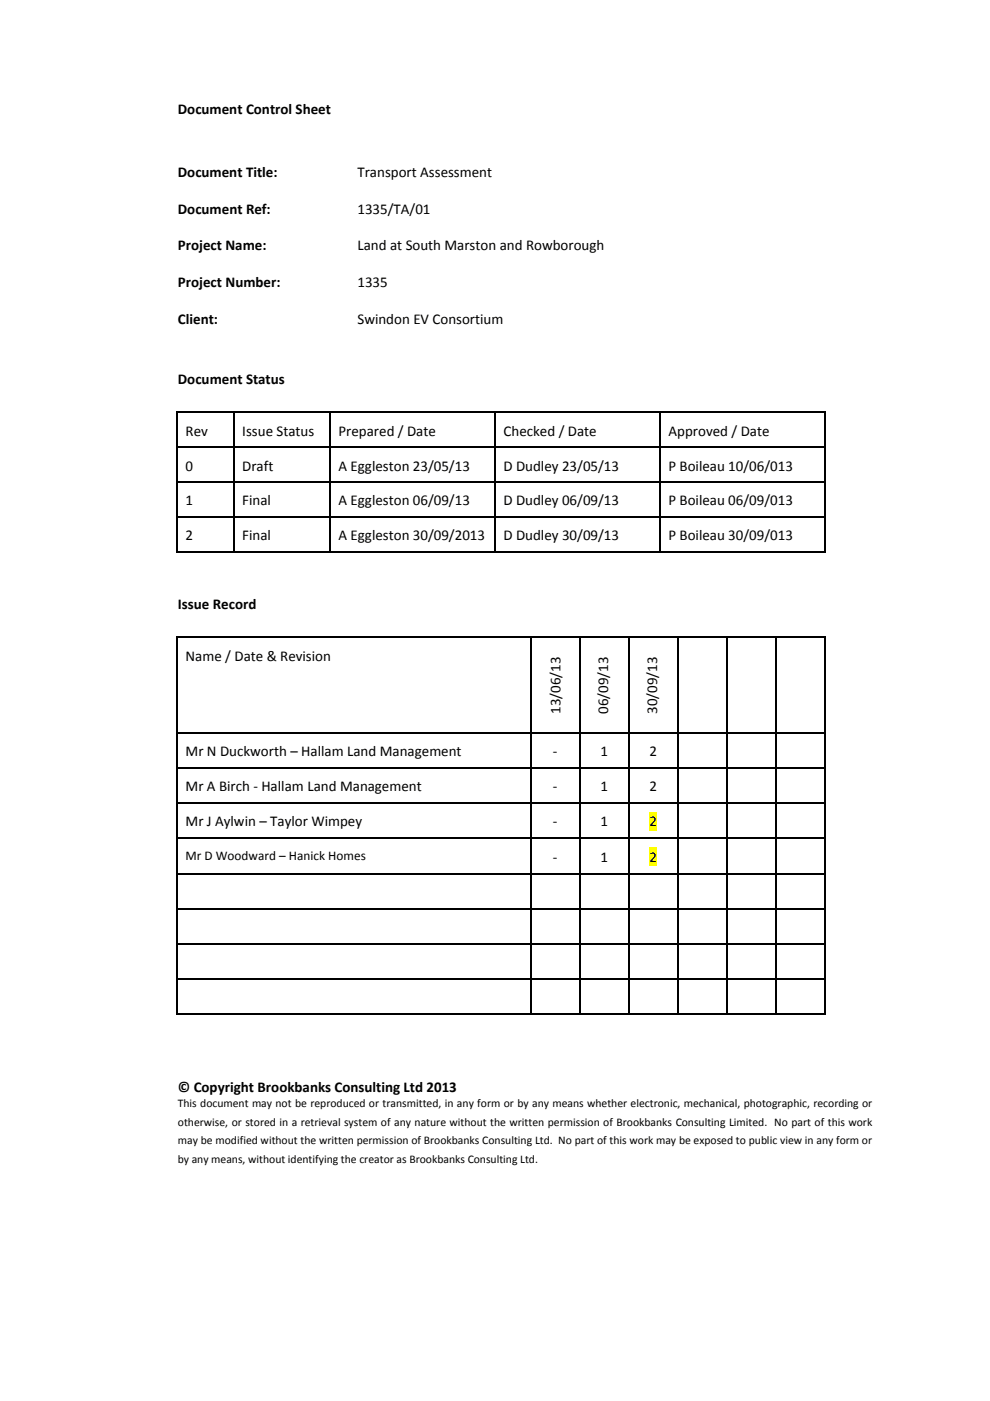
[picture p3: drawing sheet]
<svg xmlns="http://www.w3.org/2000/svg" width="210mm" height="297mm" viewBox="0 0 210 297" stroke-linecap="round" stroke-linejoin="round" font-family="sans-serif">
<defs><g id="words">
<g font-size="3.2">
<text x="37.7" y="24.2">Document Control Sheet</text>
<text x="37.7" y="37.6">Document Title:</text>
<text x="75.8" y="37.6">Transport Assessment</text>
<text x="37.7" y="45.4">Document Ref:</text>
<text x="75.8" y="45.4">1335/TA/01</text>
<text x="37.7" y="53.1">Project Name:</text>
<text x="75.8" y="53.1">Land at South Marston and Rowborough</text>
<text x="37.7" y="60.9">Project Number:</text>
<text x="75.8" y="60.9">1335</text>
<text x="37.7" y="68.6">Client:</text>
<text x="75.8" y="68.6">Swindon EV Consortium</text>
<text x="37.7" y="81.4">Document Status</text>
<text x="39.4" y="92.4">Rev</text>
<text x="51.4" y="92.4">Issue Status</text>
<text x="71.8" y="92.4">Prepared / Date</text>
<text x="106.8" y="92.4">Checked / Date</text>
<text x="141.8" y="92.4">Approved / Date</text>
<text x="39.4" y="99.8">0</text>
<text x="51.4" y="99.8">Draft</text>
<text x="71.8" y="99.8">A Eggleston 23/05/13</text>
<text x="106.8" y="99.8">D Dudley 23/05/13</text>
<text x="141.8" y="99.8">P Boileau 10/06/013</text>
<text x="39.4" y="107.2">1</text>
<text x="51.4" y="107.2">Final</text>
<text x="71.8" y="107.2">A Eggleston 06/09/13</text>
<text x="106.8" y="107.2">D Dudley 06/09/13</text>
<text x="141.8" y="107.2">P Boileau 06/09/013</text>
<text x="39.4" y="114.6">2</text>
<text x="51.4" y="114.6">Final</text>
<text x="71.8" y="114.6">A Eggleston 30/09/2013</text>
<text x="106.8" y="114.6">D Dudley 30/09/13</text>
<text x="141.8" y="114.6">P Boileau 30/09/013</text>
<text x="37.7" y="129.1">Issue Record</text>
<text x="39.4" y="140">Name / Date &amp; Revision</text>
<text x="118.9" y="151.3" transform="rotate(-90 118.9 151.3)">13/06/13</text>
<text x="129" y="151.3" transform="rotate(-90 129 151.3)">06/09/13</text>
<text x="139.4" y="151.3" transform="rotate(-90 139.4 151.3)">30/09/13</text>
<text x="39.4" y="160.3">Mr N Duckworth – Hallam Land Management</text>
<text x="117.2" y="160.3">‐</text>
<text x="127.4" y="160.3">1</text>
<text x="137.8" y="160.3">2</text>
<text x="39.4" y="167.8">Mr A Birch ‐ Hallam Land Management</text>
<text x="117.2" y="167.8">‐</text>
<text x="127.4" y="167.8">1</text>
<text x="137.8" y="167.8">2</text>
<text x="39.4" y="175.2">Mr J Aylwin – Taylor Wimpey</text>
<text x="117.2" y="175.2">‐</text>
<text x="127.4" y="175.2">1</text>
<text x="137.8" y="175.2">2</text>
<text x="117.2" y="182.7">‐</text>
<text x="127.4" y="182.7">1</text>
<text x="137.8" y="182.7">2</text>
<text x="37.7" y="231.6">© Copyright Brookbanks Consulting Ltd 2013</text>
</g>
<text font-size="2.8" x="39.4" y="182.3">Mr D Woodward – Hanick Homes</text>
<g font-size="2.5">
<text x="37.7" y="234.8">This document may not be reproduced or transmitted, in any form or by any means whether electronic, mechanical, photographic, recording or</text>
<text x="37.7" y="238.7">otherwise, or stored in a retrieval system of any nature without the written permission of Brookbanks Consulting Limited. No part of this work</text>
<text x="37.7" y="242.6">may be modified without the written permission of Brookbanks Consulting Ltd. No part of this work may be exposed to public view in any form or</text>
<text x="37.7" y="246.5">by any means, without identifying the creator as Brookbanks Consulting Ltd.</text>
</g>
</g></defs>
<g fill="#000">
<path d="M37.5 87.3h.2v.3h-.2zM37.5 94.7h.2v.3h-.2zM49.5 87.3h.2v.3h-.2zM49.5 94.7h.2v.3h-.2zM69.9 87.3h.3v.3h-.3zM69.9 94.7h.3v.3h-.3zM104.9 87.3h.3v.3h-.3zM104.9 94.7h.3v.3h-.3zM139.9 87.3h.2v.3h-.2zM139.9 94.7h.2v.3h-.2zM174.9 87.3h.3v.3h-.3zM174.9 87.3h.3v.2h-.3z"/>
<path d="M174.9 94.7h.3v.3h-.3zM37.5 102.1h.2v.3h-.2zM37.5 109.5h.2v.3h-.2zM49.5 102.1h.2v.3h-.2zM49.5 109.5h.2v.3h-.2zM69.9 102.1h.3v.3h-.3zM69.9 109.5h.3v.3h-.3zM104.9 102.1h.3v.3h-.3zM104.9 109.5h.3v.3h-.3zM139.9 102.1h.2v.3h-.2zM139.9 109.5h.2v.3h-.2zM174.9 102.1h.3v.3h-.3z"/>
<path d="M174.9 109.5h.3v.3h-.3zM174.9 116.9h.3v.3h-.3zM37.5 135h.2v.3h-.2zM112.4 135h.3v.3h-.3zM122.8 135h.3v.3h-.3zM133.2 135h.3v.3h-.3zM143.7 135h.2v.3h-.2zM154.1 135h.2v.3h-.2zM164.5 135h.2v.3h-.2zM174.9 135h.3v.3h-.3zM37.5 155.3h.2v.2h-.2zM112.4 155.3h.3v.2h-.3z"/>
<path d="M122.8 155.3h.3v.2h-.3zM133.2 155.3h.3v.2h-.3zM143.7 155.3h.2v.2h-.2zM154.1 155.3h.2v.2h-.2zM164.5 155.3h.2v.2h-.2zM174.9 155.3h.3v.2h-.3zM37.5 162.7h.2v.3h-.2zM112.4 162.7h.3v.3h-.3zM122.8 162.7h.3v.3h-.3zM133.2 162.7h.3v.3h-.3zM143.7 162.7h.2v.3h-.2zM154.1 162.7h.2v.3h-.2z"/>
<path d="M164.5 162.7h.2v.3h-.2zM174.9 162.7h.3v.3h-.3z"/>
</g>
<g fill="none" stroke="#000" stroke-width=".25">
<path d="M37.5 87.4h12M37.6 87.6v7.1M37.6 95v7.1M37.7 94.8h11.8M49.6 87.6v7.1M49.6 95v7.1M49.7 87.4h20.2M49.7 94.8h20.2M70 87.6v7.1M70 95v7.1M70.2 87.4h34.7M70.2 94.8h34.7"/>
<path d="M105 87.6v7.1M105 95v7.1M105.2 87.4h34.7M105.2 94.8h34.7M140 87.6v7.1M140 95v7.1M140.1 87.4h34.8M140.1 94.8h34.8M175 87.6v7.1M175 95v7.1M37.5 117.1h12M37.6 102.4v7.1"/>
<path d="M37.6 109.8v7.4M37.7 102.2h11.8M37.7 109.6h11.8M49.6 102.4v7.1M49.6 109.8v7.4M49.7 102.2h20.2M49.7 109.6h20.2M49.7 117.1h20.2M70 102.4v7.1M70 109.8v7.4M70.2 102.2h34.7M70.2 109.6h34.7"/>
<path d="M70.2 117.1h34.7M105 102.4v7.1M105 109.8v7.4M105.2 102.2h34.7M105.2 109.6h34.7M105.2 117.1h34.7M140 102.4v7.1M140 109.8v7.4M140.1 102.2h34.8M140.1 109.6h34.8M140.1 117.1h34.8M175 102.4v7.1"/>
<path d="M175 109.8v7.4M37.5 135.1h74.9M37.6 135.3v20M112.5 135.3v20M112.7 135.1h10.1M123 135.3v20M123.1 135.1h10.1M133.4 135.3v20M133.5 135.1h10.2M143.8 135.3v20M143.9 135.1h10.2M154.2 135.3v20"/>
<path d="M154.3 135.1h10.2M164.6 135.3v20M164.7 135.1h10.2M175 135.3v20M37.6 155.5v7.2M37.7 155.4h74.7M112.5 155.5v7.2M112.7 155.4h10.1M123 155.5v7.2M123.1 155.4h10.1M133.4 155.5v7.2M133.5 155.4h10.2"/>
<path d="M143.8 155.5v7.2M143.9 155.4h10.2M154.2 155.5v7.2M154.3 155.4h10.2M164.6 155.5v7.2M164.7 155.4h10.2M175 155.5v7.2M37.6 163v7.2M37.7 162.9h74.7M112.5 163v7.2M112.7 162.9h10.1M123 163v7.2"/>
<path d="M123.1 162.9h10.1M133.4 163v7.2M133.5 162.9h10.2M143.8 163v7.2M143.9 162.9h10.2M154.2 163v7.2M154.3 162.9h10.2M164.6 163v7.2M164.7 162.9h10.2M175 163v7.2"/>
</g>
<path d="M137.8 172.2h1.6v3.9h-1.6z" fill="#ff0"/>
<path d="M37.5 170.2h.2v.3h-.2zM112.4 170.2h.3v.3h-.3zM122.8 170.2h.3v.3h-.3zM133.2 170.2h.3v.3h-.3zM143.7 170.2h.2v.3h-.2zM154.1 170.2h.2v.3h-.2zM164.5 170.2h.2v.3h-.2zM174.9 170.2h.3v.3h-.3z" fill="#000"/>
<g fill="none" stroke="#000" stroke-width=".25">
<path d="M37.6 170.5v7.1M37.7 170.3h74.7M112.5 170.5v7.1M112.7 170.3h10.1M123 170.5v7.1M123.1 170.3h10.1M133.4 170.5v7.1M133.5 170.3h10.2M143.8 170.5v7.1M143.9 170.3h10.2M154.2 170.5v7.1M154.3 170.3h10.2"/>
<path d="M164.6 170.5v7.1M164.7 170.3h10.2M175 170.5v7.1"/>
</g>
<path d="M137.8 179.7h1.6v3.8h-1.6z" fill="#ff0"/>
<g fill="#000">
<path d="M37.5 177.6h.2v.3h-.2zM112.4 177.6h.3v.3h-.3zM122.8 177.6h.3v.3h-.3zM133.2 177.6h.3v.3h-.3zM143.7 177.6h.2v.3h-.2zM154.1 177.6h.2v.3h-.2zM164.5 177.6h.2v.3h-.2zM174.9 177.6h.3v.3h-.3zM37.5 185.1h.2v.3h-.2zM37.5 192.6h.2v.2h-.2zM112.4 185.1h.3v.3h-.3zM112.4 192.6h.3v.2h-.3z"/>
<path d="M122.8 185.1h.3v.3h-.3zM122.8 192.6h.3v.2h-.3zM133.2 185.1h.3v.3h-.3zM133.2 192.6h.3v.2h-.3zM143.7 185.1h.2v.3h-.2zM143.7 192.6h.2v.2h-.2zM154.1 185.1h.2v.3h-.2zM154.1 192.6h.2v.2h-.2zM164.5 185.1h.2v.3h-.2zM164.5 192.6h.2v.2h-.2zM174.9 185.1h.3v.3h-.3zM174.9 192.6h.3v.2h-.3z"/>
<path d="M37.5 200h.2v.3h-.2zM37.5 207.5h.2v.2h-.2zM112.4 200h.3v.3h-.3zM112.4 207.5h.3v.2h-.3zM122.8 200h.3v.3h-.3zM122.8 207.5h.3v.2h-.3zM133.2 200h.3v.3h-.3zM133.2 207.5h.3v.2h-.3zM143.7 200h.2v.3h-.2zM143.7 207.5h.2v.2h-.2zM154.1 200h.2v.3h-.2zM154.1 207.5h.2v.2h-.2z"/>
<path d="M164.5 200h.2v.3h-.2zM164.5 207.5h.2v.2h-.2zM174.9 200h.3v.3h-.3zM174.9 207.5h.3v.2h-.3zM174.9 214.9h.3v.3h-.3z"/>
</g>
<g fill="none" stroke="#000" stroke-width=".25">
<path d="M37.6 177.9v7.2M37.7 177.8h74.7M112.5 177.9v7.2M112.7 177.8h10.1M123 177.9v7.2M123.1 177.8h10.1M133.4 177.9v7.2M133.5 177.8h10.2M143.8 177.9v7.2M143.9 177.8h10.2M154.2 177.9v7.2M154.3 177.8h10.2"/>
<path d="M164.6 177.9v7.2M164.7 177.8h10.2M175 177.9v7.2M37.6 185.4v7.2M37.6 192.8v7.2M37.7 185.2h74.7M37.7 192.7h74.7M112.5 185.4v7.2M112.5 192.8v7.2M112.7 185.2h10.1M112.7 192.7h10.1M123 185.4v7.2"/>
<path d="M123 192.8v7.2M123.1 185.2h10.1M123.1 192.7h10.1M133.4 185.4v7.2M133.4 192.8v7.2M133.5 185.2h10.2M133.5 192.7h10.2M143.8 185.4v7.2M143.8 192.8v7.2M143.9 185.2h10.2M143.9 192.7h10.2M154.2 185.4v7.2"/>
<path d="M154.2 192.8v7.2M154.3 185.2h10.2M154.3 192.7h10.2M164.6 185.4v7.2M164.6 192.8v7.2M164.7 185.2h10.2M164.7 192.7h10.2M175 185.4v7.2M175 192.8v7.2M37.5 215.1h74.9M37.6 200.3v7.2M37.6 207.7v7.5"/>
<path d="M37.7 200.1h74.7M37.7 207.6h74.7M112.5 200.3v7.2M112.5 207.7v7.5M112.7 200.1h10.1M112.7 207.6h10.1M112.7 215.1h10.1M123 200.3v7.2M123 207.7v7.5M123.1 200.1h10.1M123.1 207.6h10.1M123.1 215.1h10.1"/>
<path d="M133.4 200.3v7.2M133.4 207.7v7.5M133.5 200.1h10.2M133.5 207.6h10.2M133.5 215.1h10.2M143.8 200.3v7.2M143.8 207.7v7.5M143.9 200.1h10.2M143.9 207.6h10.2M143.9 215.1h10.2M154.2 200.3v7.2M154.2 207.7v7.5"/>
<path d="M154.3 200.1h10.2M154.3 207.6h10.2M154.3 215.1h10.2M164.6 200.3v7.2M164.6 207.7v7.5M164.7 200.1h10.2M164.7 207.6h10.2M164.7 215.1h10.2M175 200.3v7.2M175 207.7v7.5"/>
</g>
<use href="#words"/>
</svg>
